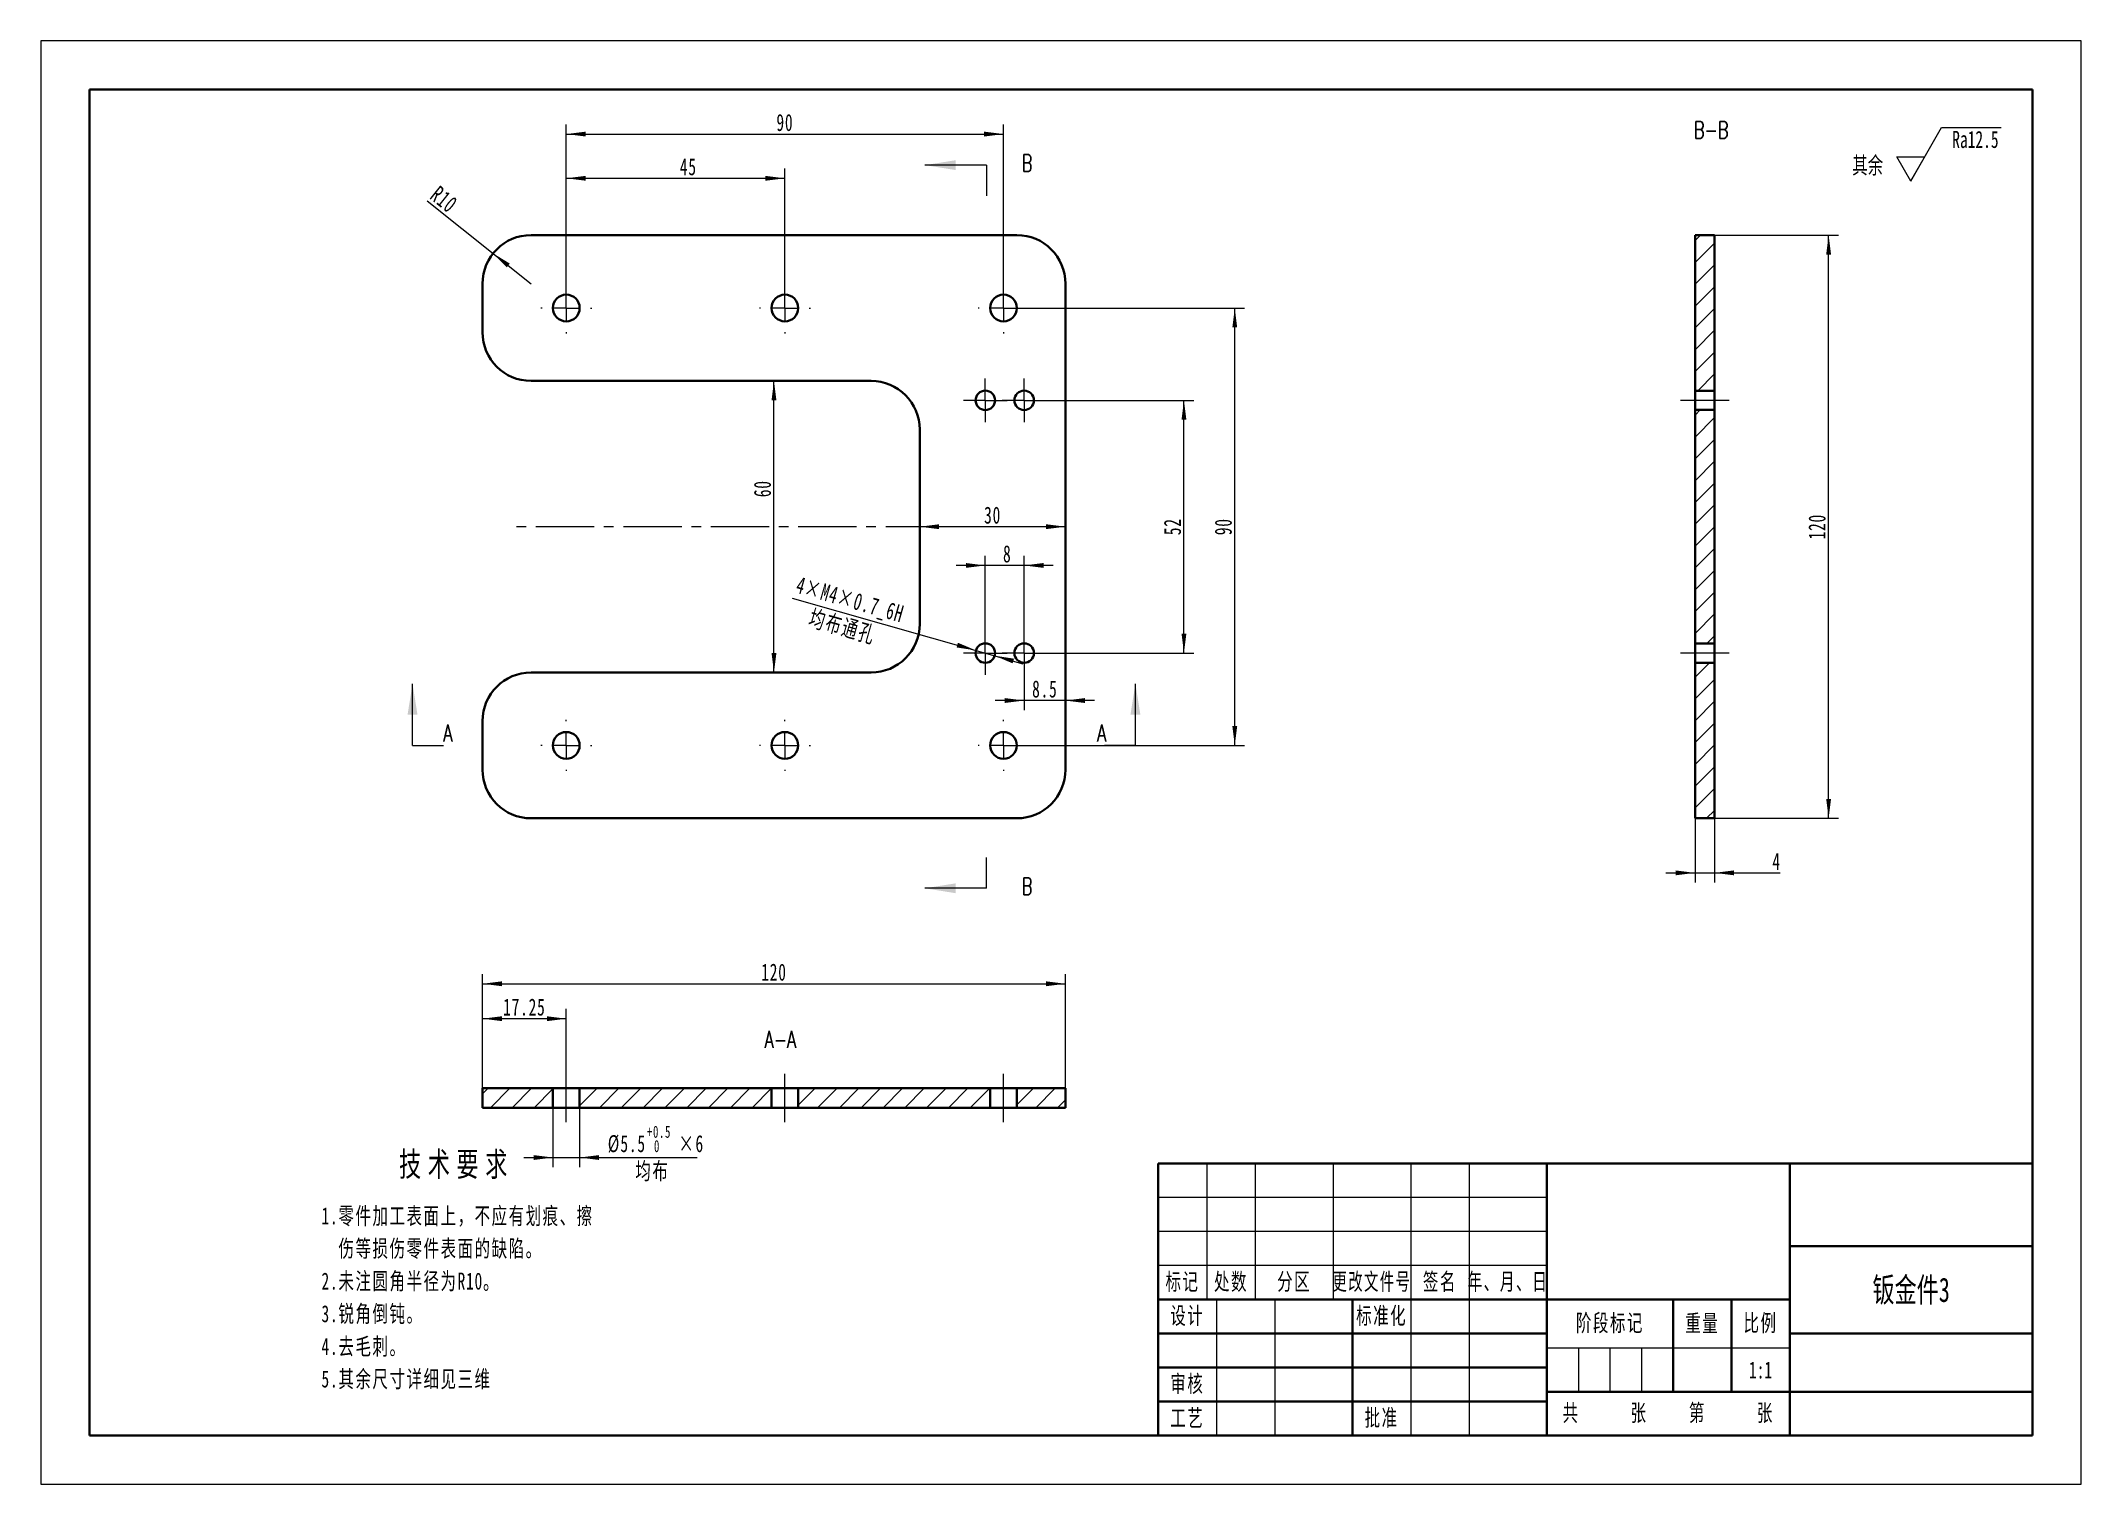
# Model space of a CAD drawing. Header units: millimetres. Extents: x -210 to 210, y -148 to 148.
import ezdxf
from ezdxf.enums import TextEntityAlignment as Align

# ---------------------------------------------------------------- set-up
doc = ezdxf.new("R2010")
doc.units = ezdxf.units.MM
doc.set_wipeout_variables(frame=1)
doc.linetypes.add('点画线', pattern=[18, 12, -2, 2, -2])
doc.layers.get('0').update_dxf_attribs({"lineweight": 35})
for name, color, linetype, lineweight in [('10', 7, 'Continuous', 18), ('中心线层', 1, '点画线', 18), ('剖面线层', 4, 'Continuous', 18), ('尺寸线层', 3, 'Continuous', 18), ('粗实线层', 7, 'Continuous', 35), ('细实线层', 7, 'Continuous', 18)]:
    doc.layers.add(name, color=color, linetype=linetype, lineweight=lineweight)
doc.styles.add('SLDTEXTSTYLE2', font='txt.shx', dxfattribs={"width": 0.7, "bigfont": 'gbcbig.shx'})
doc.styles.add('TitleStyle', font='', dxfattribs={"width": 0.667})
doc.styles.add('标准', font='', dxfattribs={"width": 0.667})
doc.styles.get('TitleStyle').set_extended_font_data('仿宋_gb2312')
doc.styles.get('标准').set_extended_font_data('仿宋_gb2312')
doc.dimstyles.new('GB_尺寸', dxfattribs={"dimtxt": 3.5, "dimasz": 4, "dimexe": 2, "dimexo": 0, "dimtad": 1, "dimdsep": 46, "dimtxsty": '标准', "dimblk": '_CAXARROW', "dimcen": 0, "dimdle": 6, "dimazin": 2, "dimtfac": 0.707107, "dimtdec": 3, "dimtmove": 2, "dimatfit": 3, "dimfxl": 0, "dimfrac": 2, "dimtolj": 1, "dimtzin": 0, "dimarcsym": 0})

msp = doc.modelspace()

# ---------------------------------------------------------------- texts
at = {"layer": '尺寸线层', "char_height": 3.5, "style": 'SLDTEXTSTYLE2'}
for s, insert, width, attachment_point in [('B-B', (133.837, 131.907), 9.1, 2), ('B', (-8.085, 125.086), 2.45, 1), ('A', (-127.132, 7.852), 2.8, 1), ('A', (7.438, 7.852), 2.8, 1), ('B', (-8.085, -23.714), 2.45, 1), ('A-A', (-57.755, -55.243), 9.8, 2)]:
    msp.add_mtext(s, dxfattribs=dict(at, insert=insert, width=width, attachment_point=attachment_point))

# ---------------------------------------------------------------- blocks, each defined once
blk = doc.blocks.new('$CAXA_FRAME_13B17AC1$')
at = {"layer": '粗实线层'}
for p, q in [((-200, 138.5), (-200, -138.5)), ((200, 138.5), (-200, 138.5)), ((200, -138.5), (200, 138.5)), ((-200, -138.5), (200, -138.5))]:
    blk.add_line(p, q, dxfattribs=at)
at = {"layer": '细实线层'}
for p, q in [((210, 148.5), (-210, 148.5)), ((-210, 148.5), (-210, -148.5)), ((210, -148.5), (210, 148.5)), ((-210, -148.5), (210, -148.5))]:
    blk.add_line(p, q, dxfattribs=at)
blk = doc.blocks.new('$CAXA_TITLE_151E506F$')
at = {"layer": '粗实线层'}
for p, q in [((0, 56), (-180, 56)), ((-180, 56), (-180, 0)), ((-100, 56), (-100, 0)), ((-50, 56), (-50, 0)), ((0, 0), (0, 56)), ((0, 39), (-50, 39)), ((-50, 28), (-180, 28)), ((-140, 28), (-140, 0)), ((-74, 28), (-74, 9)), ((-62, 28), (-62, 9)), ((-100, 21), (-180, 21)), ((0, 21), (-50, 21)), ((-100, 14), (-180, 14)), ((0, 9), (-100, 9)), ((-100, 7), (-180, 7)), ((0, 0), (-180, 0))]:
    blk.add_line(p, q, dxfattribs=at)
at = {"layer": '细实线层'}
for p, q in [((-170, 56), (-170, 28)), ((-160, 56), (-160, 28)), ((-144, 56), (-144, 28)), ((-128, 56), (-128, 0)), ((-116, 56), (-116, 0)), ((-100, 49), (-180, 49)), ((-100, 42), (-180, 42)), ((-100, 35), (-180, 35)), ((-168, 28), (-168, 0)), ((-156, 28), (-156, 0)), ((-50, 18), (-100, 18)), ((-93.5, 18), (-93.5, 9)), ((-87, 18), (-87, 9)), ((-80.5, 18), (-80.5, 9))]:
    blk.add_line(p, q, dxfattribs=at)
at = {"layer": '尺寸线层', "char_height": 3.5, "attachment_point": 5, "line_spacing_factor": 1.369753, "style": '标准'}
for s, insert, width in [('\\T1.1;标记', (-175, 31.5), 18), ('\\T1.1;处数', (-165, 31.5), 18), ('\\T1.1;分区', (-152, 31.5), 30), ('\\T1.1;{\\W0.618357;更改文件号}', (-136, 31.5), 30), ('\\T1.1;签名', (-122, 31.5), 22), ('\\T1.1;{\\W0.634692;年、月、日}', (-108, 31.5), 30), ('\\T1.1;设计', (-174, 24.5), 22), ('\\T1.1;标准化', (-134, 24.5), 22), ('\\T1.1;阶段标记', (-87, 23), 50), ('\\T1.1;重量', (-68, 23), 22), ('\\T1.1;比例', (-56, 23), 22), ('\\T1.1;审核', (-174, 10.5), 22), ('\\T1.1;工艺', (-174, 3.5), 22), ('\\T1.1;批准', (-134, 3.5), 22), ('\\T1.1;共', (-95, 4.5), 8), ('\\T1.1;张', (-81, 4.5), 8), ('\\T1.1;第', (-69, 4.5), 8), ('\\T1.1;张', (-55, 4.5), 8)]:
    blk.add_mtext(s, dxfattribs=dict(at, insert=insert, width=width))
at = {"layer": '尺寸线层', "style": '标准'}
for tag, height, width, p in [('标记C', 3.54, 0.667, (-175, 52.5)), ('处数C', 3.54, 0.667, (-165, 52.5)), ('分区C', 3.54, 0.667, (-152, 52.5)), ('更改文件号C', 3.54, 0.512156, (-136, 52.5)), ('更改签名C', 3.54, 0.459969, (-122, 52.5)), ('更改日期C', 3.54, 0.62723, (-108, 52.5)), ('单位名称', 5.05, 0.667, (-25, 47.5)), ('标记B', 3.54, 0.667, (-175, 45.5)), ('处数B', 3.54, 0.667, (-165, 45.5)), ('分区B', 3.54, 0.667, (-152, 45.5)), ('更改文件号B', 3.54, 0.512156, (-136, 45.5)), ('更改签名B', 3.54, 0.459969, (-122, 45.5)), ('更改日期B', 3.54, 0.62723, (-108, 45.5)), ('材料名称', 5.05, 0.667, (-75, 42)), ('标记A', 3.54, 0.667, (-175, 38.5)), ('处数A', 3.54, 0.667, (-165, 38.5)), ('分区A', 3.54, 0.667, (-152, 38.5)), ('更改文件号A', 3.54, 0.512156, (-136, 38.5)), ('更改签名A', 3.54, 0.459969, (-122, 38.5)), ('更改日期A', 3.54, 0.62723, (-108, 38.5)), ('图纸名称', 5.05, 0.667, (-25, 30)), ('设计', 3.54, 0.667, (-162, 24.5)), ('设计日期', 3.54, 0.667, (-148, 24.5)), ('标准化', 3.54, 0.667, (-122, 24.5)), ('标准化日期', 3.54, 0.569556, (-108, 24.5)), ('图纸编号', 5.05, 0.667, (-25, 15)), ('审核', 3.54, 0.667, (-162, 10.5)), ('审核日期', 3.54, 0.667, (-148, 10.5)), ('阶段标记S', 3.54, 0.229984, (-96.75, 13.5)), ('阶段标记A', 3.54, 0.229984, (-90.25, 13.5)), ('阶段标记B', 3.54, 0.229984, (-83.75, 13.5)), ('阶段标记C', 3.54, 0.229984, (-77.25, 13.5)), ('重量', 3.54, 0.667, (-68, 13.5)), ('图纸比例', 3.54, 0.524733, (-56, 13.5)), ('工艺', 3.54, 0.667, (-162, 3.5)), ('工艺日期', 3.54, 0.667, (-148, 3.5)), ('批准', 3.54, 0.667, (-122, 3.5)), ('批准日期', 3.54, 0.667, (-108, 3.5)), ('页数', 3.54, 0.667, (-88, 4.5)), ('页码', 3.54, 0.667, (-62, 4.5)), ('投影符号', 3.54, 0.667, (-25, 4.5))]:
    blk.add_attdef(tag, text='', height=height, dxfattribs=dict(at, width=width)).set_placement(p, align=Align.MIDDLE_CENTER)
blk = doc.blocks.new('*X4')
at = {"layer": '尺寸线层', "color": 0, "linetype": 'ByBlock', "lineweight": -2, "line_spacing_factor": 1.15057}
for s, insert, char_height, width, attachment_point, style in [('\\T1.3;技术要求', (27.79, 0), 5, 114.1797, 2, 'TitleStyle'), ('\\T1.1;\\pxi-1,l1;1.零件加工表面上，不应有划痕、擦伤等损伤零件表面的缺陷。\\P2.未注圆角半径为R10。\\P3.锐角倒钝。\\P4.去毛刺。\\P5.其余尺寸详细见三维\\P', (0, -11.39), 3.5, 57.0899, 1, '标准')]:
    blk.add_mtext(s, dxfattribs=dict(at, insert=insert, char_height=char_height, width=width, attachment_point=attachment_point, style=style))
blk = doc.blocks.new('SW_CENTERMARKSYMBOL_0_5')
at = {"layer": '10', "color": 0}
for p, q in [((0, 2.5), (0, 4.5)), ((-2.5, 0), (-4.5, 0)), ((0, 0), (-2.5, 0)), ((0, 0), (0, 2.5)), ((0, 0), (0, -2.5)), ((0, 0), (2.5, 0)), ((2.5, 0), (4.5, 0)), ((0, -2.5), (0, -4.5))]:
    blk.add_line(p, q, dxfattribs=at)
blk = doc.blocks.new('SW_CENTERMARKSYMBOL_1')
at = {"layer": '10', "color": 0}
for p, q in [((0, 2.5), (0, 4.5)), ((-2.5, 0), (-4.5, 0)), ((0, 0), (-2.5, 0)), ((0, 0), (0, 2.5)), ((0, 0), (0, -2.5)), ((0, 0), (2.5, 0)), ((2.5, 0), (4.5, 0)), ((0, -2.5), (0, -4.5))]:
    blk.add_line(p, q, dxfattribs=at)
blk = doc.blocks.new('SW_CENTERMARKSYMBOL_2_1')
at = {"layer": '10', "color": 0}
for p, q in [((0, 2.5), (0, 4.5)), ((-2.5, 0), (-4.5, 0)), ((0, 0), (-2.5, 0)), ((0, 0), (0, 2.5)), ((0, 0), (0, -2.5)), ((0, 0), (2.5, 0)), ((2.5, 0), (4.5, 0)), ((0, -2.5), (0, -4.5))]:
    blk.add_line(p, q, dxfattribs=at)
blk = doc.blocks.new('SW_CENTERMARKSYMBOL_3_1')
at = {"layer": '10', "color": 0}
for p, q in [((0, 2.5), (0, 4.5)), ((-2.5, 0), (-4.5, 0)), ((0, 0), (-2.5, 0)), ((0, 0), (0, 2.5)), ((0, 0), (0, -2.5)), ((0, 0), (2.5, 0)), ((2.5, 0), (4.5, 0)), ((0, -2.5), (0, -4.5))]:
    blk.add_line(p, q, dxfattribs=at)
blk = doc.blocks.new('SW_CENTERMARKSYMBOL_4_1')
at = {"layer": '10', "color": 0}
for p, q in [((0, 5), (0, 5.25)), ((-5, 0), (-5.25, 0)), ((0, 0), (-2.5, 0)), ((0, 0), (0, 2.5)), ((0, 0), (0, -2.5)), ((0, 0), (2.5, 0)), ((5, 0), (5.25, 0)), ((0, -5), (0, -5.25))]:
    blk.add_line(p, q, dxfattribs=at)
blk = doc.blocks.new('SW_CENTERMARKSYMBOL_5')
at = {"layer": '10', "color": 0}
for p, q in [((0, 5), (0, 5.25)), ((-5, 0), (-5.25, 0)), ((0, 0), (-2.5, 0)), ((0, 0), (0, 2.5)), ((0, 0), (0, -2.5)), ((0, 0), (2.5, 0)), ((5, 0), (5.25, 0)), ((0, -5), (0, -5.25))]:
    blk.add_line(p, q, dxfattribs=at)
blk = doc.blocks.new('SW_CENTERMARKSYMBOL_6')
at = {"layer": '10', "color": 0}
for p, q in [((0, 5), (0, 5.25)), ((-5, 0), (-5.25, 0)), ((0, 0), (-2.5, 0)), ((0, 0), (0, 2.5)), ((0, 0), (0, -2.5)), ((0, 0), (2.5, 0)), ((5, 0), (5.25, 0)), ((0, -5), (0, -5.25))]:
    blk.add_line(p, q, dxfattribs=at)
blk = doc.blocks.new('SW_CENTERMARKSYMBOL_7')
at = {"layer": '10', "color": 0}
for p, q in [((0, 5), (0, 5.25)), ((-5, 0), (-5.25, 0)), ((0, 0), (-2.5, 0)), ((0, 0), (0, 2.5)), ((0, 0), (0, -2.5)), ((0, 0), (2.5, 0)), ((5, 0), (5.25, 0)), ((0, -5), (0, -5.25))]:
    blk.add_line(p, q, dxfattribs=at)
blk = doc.blocks.new('SW_CENTERMARKSYMBOL_8')
at = {"layer": '10', "color": 0}
for p, q in [((0, 5), (0, 5.25)), ((-5, 0), (-5.25, 0)), ((0, 0), (-2.5, 0)), ((0, 0), (0, 2.5)), ((0, 0), (0, -2.5)), ((0, 0), (2.5, 0)), ((5, 0), (5.25, 0)), ((0, -5), (0, -5.25))]:
    blk.add_line(p, q, dxfattribs=at)
blk = doc.blocks.new('SW_CENTERMARKSYMBOL_9')
at = {"layer": '10', "color": 0}
for p, q in [((0, 5), (0, 5.25)), ((-5, 0), (-5.25, 0)), ((0, 0), (-2.5, 0)), ((0, 0), (0, 2.5)), ((0, 0), (0, -2.5)), ((0, 0), (2.5, 0)), ((5, 0), (5.25, 0)), ((0, -5), (0, -5.25))]:
    blk.add_line(p, q, dxfattribs=at)
blk = doc.blocks.new('SW_HATCH_0')
at = {"color": 0, "linetype": 'Continuous', "lineweight": 18}
for p, q in [((-67.35, 0), (-68.49, -1.14)), ((-62.86, 0), (-66.86, -4)), ((-58.37, 0), (-62.37, -4)), ((-31.43, 0), (-35.43, -4)), ((-26.94, 0), (-30.94, -4)), ((-22.45, 0), (-26.45, -4)), ((-13.47, 0), (-17.47, -4)), ((0, 0), (-3.49, -3.49)), ((4.49, 0), (0.49, -4)), ((13.47, 0), (9.47, -4)), ((17.96, 0), (13.96, -4)), ((22.45, 0), (18.45, -4)), ((26.94, 0), (22.94, -4)), ((31.43, 0), (27.43, -4)), ((35.92, 0), (31.92, -4)), ((44.9, 0), (41.51, -3.39)), ((49.39, 0), (45.39, -4)), ((-53.99, -0.11), (-57.88, -4)), ((-44.9, 0), (-48.49, -3.59)), ((-40.41, 0), (-44.41, -4)), ((-35.92, 0), (-39.92, -4)), ((-17.96, 0), (-21.96, -4)), ((-8.99, -0.01), (-12.98, -4)), ((8.98, 0), (4.98, -4)), ((51.51, -2.37), (49.88, -4))]:
    blk.add_line(p, q, dxfattribs=at)
blk = doc.blocks.new('SW_HATCH_1')
at = {"color": 0, "linetype": 'Continuous', "lineweight": 18}
for p, q in [((-1.82, 87.98), (-2.96, 86.84)), ((1.04, 86.35), (-2.96, 82.35)), ((1.04, 81.86), (-2.96, 77.86)), ((1.04, 77.37), (-2.96, 73.37)), ((1.04, 72.88), (-2.96, 68.88)), ((1.04, 68.39), (-2.96, 64.39)), ((1.04, 63.9), (-2.96, 59.9)), ((1.04, 59.41), (-2.41, 55.96)), ((-1.88, 52), (-2.96, 50.92)), ((1.04, 50.43), (-2.96, 46.43)), ((1.04, 45.94), (-2.96, 41.94)), ((1.04, 41.45), (-2.96, 37.45)), ((1.04, 36.96), (-2.96, 32.96)), ((1.04, 32.47), (-2.96, 28.47)), ((1.04, 27.98), (-2.96, 23.98)), ((1.04, 23.49), (-2.96, 19.49)), ((1.04, 19), (-2.96, 15)), ((1.04, 14.51), (-2.96, 10.51)), ((1.04, 10.02), (-2.96, 6.02)), ((1.04, 5.53), (-0.53, 3.96)), ((0, 0), (-2.96, -2.96)), ((1.04, -3.45), (-2.96, -7.45)), ((1.04, -7.94), (-2.96, -11.94)), ((1.04, -12.43), (-2.96, -16.43)), ((1.04, -16.92), (-2.96, -20.92)), ((1.04, -21.41), (-2.96, -25.41)), ((1.04, -25.9), (-2.96, -29.9)), ((1.04, -30.39), (-0.59, -32.02))]:
    blk.add_line(p, q, dxfattribs=at)
blk = doc.blocks.new('*X17')
at = {"layer": '尺寸线层', "linetype": 'Continuous'}
for points in [[(158.01, 108.52), (157.51, 104.52), (158.51, 104.52)], [(158.01, -11.48), (157.51, -7.48), (158.51, -7.48)]]:
    blk.add_hatch(color=0, dxfattribs=at).paths.add_polyline_path(points, flags=0)
at = {"layer": '尺寸线层', "color": 0, "linetype": 'Continuous'}
for p, q in [((134.51, 108.52), (160.01, 108.52)), ((158.01, -11.48), (158.01, 108.52)), ((134.51, -11.48), (160.01, -11.48))]:
    blk.add_line(p, q, dxfattribs=at)
at = {"layer": '尺寸线层', "color": 0, "insert": (155.64, 48.52), "char_height": 3.5, "width": 9.3027, "attachment_point": 5, "rotation": 90, "line_spacing_factor": 1.15057, "style": '标准'}
blk.add_mtext('\\T1.1;120', dxfattribs=at)
blk = doc.blocks.new('_CAXARROW')
blk.add_hatch(color=0).paths.add_polyline_path([(0, 0), (-1, 0.125), (-1, -0.125)], flags=0)
blk = doc.blocks.new('*X18')
at = {"layer": '尺寸线层', "linetype": 'Continuous'}
for points in [[(-119.08, -45.53), (-115.08, -45.03), (-115.08, -46.03)], [(0.92, -45.53), (-3.08, -45.03), (-3.08, -46.03)]]:
    blk.add_hatch(color=0, dxfattribs=at).paths.add_polyline_path(points, flags=0)
at = {"layer": '尺寸线层', "color": 0, "linetype": 'Continuous'}
for p, q in [((-119.08, -71.03), (-119.08, -43.53)), ((-119.08, -45.53), (0.92, -45.53)), ((0.92, -71.03), (0.92, -43.53))]:
    blk.add_line(p, q, dxfattribs=at)
at = {"layer": '尺寸线层', "color": 0, "insert": (-59.08, -43.16), "char_height": 3.5, "width": 9.3027, "attachment_point": 5, "line_spacing_factor": 1.15057, "style": '标准'}
blk.add_mtext('\\T1.1;120', dxfattribs=at)
blk = doc.blocks.new('*X19')
at = {"layer": '尺寸线层', "linetype": 'Continuous'}
for points in [[(-59.08, 78.52), (-59.58, 74.52), (-58.58, 74.52)], [(-59.08, 18.52), (-59.58, 22.52), (-58.58, 22.52)]]:
    blk.add_hatch(color=0, dxfattribs=at).paths.add_polyline_path(points, flags=0)
at = {"layer": '尺寸线层', "color": 0, "linetype": 'Continuous'}
for p, q in [((-39.08, 78.52), (-61.08, 78.52)), ((-59.08, 18.52), (-59.08, 78.52)), ((-39.08, 18.52), (-61.08, 18.52))]:
    blk.add_line(p, q, dxfattribs=at)
at = {"layer": '尺寸线层', "color": 0, "insert": (-61.44, 56.34), "char_height": 3.5, "width": 7, "attachment_point": 5, "rotation": 90, "line_spacing_factor": 1.15057, "style": '标准'}
blk.add_mtext('\\T1.1;60', dxfattribs=at)
blk = doc.blocks.new('*X20')
at = {"layer": '尺寸线层', "linetype": 'Continuous'}
for points in [[(-119.08, -52.72), (-115.08, -53.22), (-115.08, -52.22)], [(-101.83, -52.72), (-105.83, -53.22), (-105.83, -52.22)]]:
    blk.add_hatch(color=0, dxfattribs=at).paths.add_polyline_path(points, flags=0)
at = {"layer": '尺寸线层', "color": 0, "linetype": 'Continuous'}
for p, q in [((-119.08, -68.17), (-119.08, -50.72)), ((-101.83, -52.72), (-119.08, -52.72)), ((-101.83, -64.03), (-101.83, -50.72))]:
    blk.add_line(p, q, dxfattribs=at)
at = {"layer": '尺寸线层', "color": 0, "insert": (-110.46, -50.35), "char_height": 3.5, "width": 16.1825, "attachment_point": 5, "line_spacing_factor": 1.15057, "style": '标准'}
blk.add_mtext('\\T1.1;17.25', dxfattribs=at)
blk = doc.blocks.new('*X22')
at = {"layer": '尺寸线层', "color": 0, "char_height": 3.5, "attachment_point": 1, "line_spacing_factor": 1.15057, "style": '标准'}
for s, insert, width in [('\\T1.1;{\\H0.707107x;+0.5}', (-85.23, -74.74), 19.6447), ('\\T1.1;%%C5.5', (-93.29, -76.67), 73.2737), ('\\T1.1;{\\H0.707107x;0}', (-83.79, -77.69), 19.6447), ('\\T1.1;×6', (-78.74, -76.67), 73.2737)]:
    blk.add_mtext(s, dxfattribs=dict(at, insert=insert, width=width))
blk = doc.blocks.new('*X21')
at = {"layer": '尺寸线层', "linetype": 'Continuous'}
for points in [[(-104.58, -81.29), (-108.58, -80.79), (-108.58, -81.79)], [(-99.08, -81.29), (-95.08, -80.79), (-95.08, -81.79)]]:
    blk.add_hatch(color=0, dxfattribs=at).paths.add_polyline_path(points, flags=0)
at = {"layer": '尺寸线层', "color": 0, "linetype": 'Continuous'}
for p, q in [((-104.58, -71.03), (-104.58, -83.29)), ((-99.08, -71.03), (-99.08, -83.29)), ((-110.58, -81.29), (-74.88, -81.29))]:
    blk.add_line(p, q, dxfattribs=at)
at = {"layer": '尺寸线层', "color": 0}
blk.add_blockref('*X22', (0, 0), dxfattribs=at)
at = {"layer": '尺寸线层', "color": 0, "insert": (-84.13, -84.23), "char_height": 3.5, "width": 12.2858, "attachment_point": 5, "line_spacing_factor": 1.15057, "style": '标准'}
blk.add_mtext('\\T1.1;均布', dxfattribs=at)
blk = doc.blocks.new('*X23')
at = {"layer": '尺寸线层', "linetype": 'Continuous'}
for points in [[(-29.08, 48.52), (-25.08, 48.02), (-25.08, 49.02)], [(0.92, 48.52), (-3.08, 48.02), (-3.08, 49.02)]]:
    blk.add_hatch(color=0, dxfattribs=at).paths.add_polyline_path(points, flags=0)
at = {"layer": '尺寸线层', "color": 0, "linetype": 'Continuous'}
for p, q in [((-29.08, 68.52), (-29.08, 46.52)), ((0.92, 62.8), (0.92, 46.52)), ((0.92, 48.52), (-29.08, 48.52))]:
    blk.add_line(p, q, dxfattribs=at)
at = {"layer": '尺寸线层', "color": 0, "insert": (-14.08, 50.88), "char_height": 3.5, "width": 7, "attachment_point": 5, "line_spacing_factor": 1.15057, "style": '标准'}
blk.add_mtext('\\T1.1;30', dxfattribs=at)
blk = doc.blocks.new('*X24')
at = {"layer": '尺寸线层', "linetype": 'Continuous'}
for points in [[(25.31, 74.52), (24.81, 70.52), (25.81, 70.52)], [(25.31, 22.52), (24.81, 26.52), (25.81, 26.52)]]:
    blk.add_hatch(color=0, dxfattribs=at).paths.add_polyline_path(points, flags=0)
at = {"layer": '尺寸线层', "color": 0, "linetype": 'Continuous'}
for p, q in [((-3.08, 74.52), (27.31, 74.52)), ((25.31, 22.52), (25.31, 74.52)), ((-3.08, 22.52), (27.31, 22.52))]:
    blk.add_line(p, q, dxfattribs=at)
at = {"layer": '尺寸线层', "color": 0, "insert": (22.96, 48.52), "char_height": 3.5, "width": 7, "attachment_point": 5, "rotation": 90, "line_spacing_factor": 1.15057, "style": '标准'}
blk.add_mtext('\\T1.1;52', dxfattribs=at)
blk = doc.blocks.new('*X25')
at = {"layer": '尺寸线层', "linetype": 'Continuous'}
for points in [[(35.77, 93.52), (35.27, 89.52), (36.27, 89.52)], [(35.77, 3.52), (35.27, 7.52), (36.27, 7.52)]]:
    blk.add_hatch(color=0, dxfattribs=at).paths.add_polyline_path(points, flags=0)
at = {"layer": '尺寸线层', "color": 0, "linetype": 'Continuous'}
for p, q in [((-11.83, 93.52), (37.77, 93.52)), ((35.77, 3.52), (35.77, 93.52)), ((-11.83, 3.52), (37.77, 3.52))]:
    blk.add_line(p, q, dxfattribs=at)
at = {"layer": '尺寸线层', "color": 0, "insert": (33.42, 48.52), "char_height": 3.5, "width": 7, "attachment_point": 5, "rotation": 90, "line_spacing_factor": 1.15057, "style": '标准'}
blk.add_mtext('\\T1.1;90', dxfattribs=at)
blk = doc.blocks.new('*X26')
at = {"layer": '尺寸线层', "linetype": 'Continuous'}
for points in [[(-15.58, 40.55), (-19.58, 40.05), (-19.58, 41.05)], [(-7.58, 40.55), (-3.58, 40.05), (-3.58, 41.05)]]:
    blk.add_hatch(color=0, dxfattribs=at).paths.add_polyline_path(points, flags=0)
at = {"layer": '尺寸线层', "color": 0, "linetype": 'Continuous'}
for p, q in [((-15.58, 22.52), (-15.58, 42.55)), ((-7.58, 22.52), (-7.58, 42.55)), ((-1.58, 40.55), (-21.58, 40.55))]:
    blk.add_line(p, q, dxfattribs=at)
at = {"layer": '尺寸线层', "color": 0, "insert": (-11.06, 42.91), "char_height": 3.5, "width": 7, "attachment_point": 5, "line_spacing_factor": 1.15057, "style": '标准'}
blk.add_mtext('\\T1.1;8', dxfattribs=at)
blk = doc.blocks.new('*X27')
at = {"layer": '尺寸线层', "linetype": 'Continuous'}
for points in [[(-7.58, 12.75), (-11.58, 12.25), (-11.58, 13.25)], [(0.92, 12.75), (4.92, 12.25), (4.92, 13.25)]]:
    blk.add_hatch(color=0, dxfattribs=at).paths.add_polyline_path(points, flags=0)
at = {"layer": '尺寸线层', "color": 0, "linetype": 'Continuous'}
for p, q in [((0.92, 25.43), (0.92, 10.75)), ((-7.58, 22.52), (-7.58, 10.75)), ((6.92, 12.75), (-13.58, 12.75))]:
    blk.add_line(p, q, dxfattribs=at)
at = {"layer": '尺寸线层', "color": 0, "insert": (-3.33, 15.1), "char_height": 3.5, "width": 9.1765, "attachment_point": 5, "line_spacing_factor": 1.15057, "style": '标准'}
blk.add_mtext('\\T1.1;8.5', dxfattribs=at)
blk = doc.blocks.new('*X28')
at = {"layer": '尺寸线层', "linetype": 'Continuous'}
for points in [[(-101.83, 120.21), (-97.83, 120.71), (-97.83, 119.71)], [(-56.83, 120.21), (-60.83, 120.71), (-60.83, 119.71)]]:
    blk.add_hatch(color=0, dxfattribs=at).paths.add_polyline_path(points, flags=0)
at = {"layer": '尺寸线层', "color": 0, "linetype": 'Continuous'}
for p, q in [((-101.83, 93.52), (-101.83, 122.21)), ((-56.83, 93.52), (-56.83, 122.21)), ((-101.83, 120.21), (-56.83, 120.21))]:
    blk.add_line(p, q, dxfattribs=at)
at = {"layer": '尺寸线层', "color": 0, "insert": (-76.71, 122.57), "char_height": 3.5, "width": 7, "attachment_point": 5, "line_spacing_factor": 1.15057, "style": '标准'}
blk.add_mtext('\\T1.1;45', dxfattribs=at)
blk = doc.blocks.new('*X29')
at = {"layer": '尺寸线层', "linetype": 'Continuous'}
for points in [[(-101.83, 129.31), (-97.83, 129.81), (-97.83, 128.81)], [(-11.83, 129.31), (-15.83, 129.81), (-15.83, 128.81)]]:
    blk.add_hatch(color=0, dxfattribs=at).paths.add_polyline_path(points, flags=0)
at = {"layer": '尺寸线层', "color": 0, "linetype": 'Continuous'}
for p, q in [((-101.83, 93.52), (-101.83, 131.31)), ((-11.83, 93.52), (-11.83, 131.31)), ((-101.83, 129.31), (-11.83, 129.31))]:
    blk.add_line(p, q, dxfattribs=at)
at = {"layer": '尺寸线层', "color": 0, "insert": (-56.83, 131.67), "char_height": 3.5, "width": 7, "attachment_point": 5, "line_spacing_factor": 1.15057, "style": '标准'}
blk.add_mtext('\\T1.1;90', dxfattribs=at)
blk = doc.blocks.new('*X30')
at = {"layer": '尺寸线层', "linetype": 'Continuous'}
for points in [[(130.51, -22.71), (126.51, -22.21), (126.51, -23.21)], [(134.51, -22.71), (138.51, -22.21), (138.51, -23.21)]]:
    blk.add_hatch(color=0, dxfattribs=at).paths.add_polyline_path(points, flags=0)
at = {"layer": '尺寸线层', "color": 0, "linetype": 'Continuous'}
for p, q in [((130.51, -11.48), (130.51, -24.71)), ((134.51, -11.48), (134.51, -24.71)), ((124.51, -22.71), (148.01, -22.71))]:
    blk.add_line(p, q, dxfattribs=at)
at = {"layer": '尺寸线层', "color": 0, "insert": (147.3, -20.35), "char_height": 3.5, "width": 7, "attachment_point": 5, "line_spacing_factor": 1.15057, "style": '标准'}
blk.add_mtext('\\T1.1;4', dxfattribs=at)
blk = doc.blocks.new('*X31')
at = {"layer": '尺寸线层', "linetype": 'Continuous'}
for points in [[(-17.51, 23.07), (-21.22, 24.64), (-21.49, 23.68)], [(-13.66, 21.97), (-9.67, 21.36), (-9.95, 20.4)]]:
    blk.add_hatch(color=0, dxfattribs=at).paths.add_polyline_path(points, flags=0)
at = {"layer": '尺寸线层', "color": 0, "linetype": 'Continuous'}
blk.add_line((-55.37, 33.82), (-7.89, 20.33), dxfattribs=at)
at = {"layer": '尺寸线层', "color": 0, "char_height": 3.5, "attachment_point": 5, "rotation": 344.1458, "line_spacing_factor": 1.15057, "style": '标准'}
for s, insert, width in [('\\T1.1;4×M4×0.7_6H', (-43.48, 33.25), 44.4186), ('\\T1.1;均布通孔', (-45.02, 27.83), 25.8536)]:
    blk.add_mtext(s, dxfattribs=dict(at, insert=insert, width=width))
blk = doc.blocks.new('*X32')
at = {"layer": '尺寸线层', "linetype": 'Continuous'}
blk.add_hatch(color=0, dxfattribs=at).paths.add_polyline_path([(-116.89, 104.76), (-113.46, 102.66), (-114.08, 101.88)], flags=0)
at = {"layer": '尺寸线层', "color": 0, "linetype": 'Continuous'}
blk.add_line((-130.45, 115.6), (-109.08, 98.52), dxfattribs=at)
at = {"layer": '尺寸线层', "color": 0, "linetype": 'Continuous', "insert": (-127, 115.87), "char_height": 3.5, "width": 9.6812, "attachment_point": 5, "rotation": 321.3641, "line_spacing_factor": 1.15057, "style": '标准'}
blk.add_mtext('\\T1.1;R10', dxfattribs=at)
blk = doc.blocks.new('*X33')
at = {"layer": '尺寸线层', "color": 0, "linetype": 'Continuous'}
for p, q in [((0, 0), (6.35, 11)), ((6.35, 11), (18.57, 11)), ((0, 0), (-2.89, 5)), ((-2.89, 5), (2.89, 5))]:
    blk.add_line(p, q, dxfattribs=at)
at = {"layer": '尺寸线层', "color": 0, "style": '标准', "width": 0.667}
blk.add_text('Ra12.5', height=3.5, dxfattribs=at).set_placement((13.3, 8.56), align=Align.MIDDLE_CENTER)
blk.add_text('其余', height=3.5, dxfattribs=at).set_placement((-5.69, 3.25), align=Align.MIDDLE_RIGHT)

# ---------------------------------------------------------------- dimensions: what is measured, and where the dimension line sits
at = {"layer": '尺寸线层'}
for base, p1, p2, picture, middle in [((-11.832, 129.312), (-101.832, 93.52), (-11.832, 93.52), '*X29', (-56.832, 131.667)), ((0.918, -45.525), (-119.082, -71.029), (0.918, -71.029), '*X18', (-59.082, -43.16)), ((-119.082, -52.718), (-101.832, -64.029), (-119.082, -68.168), '*X20', (-110.457, -50.352))]:
    dim = msp.add_linear_dim(base=base, p1=p1, p2=p2, dimstyle='GB_尺寸', override={"dimscale": 1, "dimsah": 1, "dimtfill": 1, "dimtzin": 0}, dxfattribs=at)
    dim.commit()
    dim.dimension.update_dxf_attribs({"geometry": picture, "text_midpoint": middle})
for base, p1, p2, override, picture, middle in [((-56.832, 120.213), (-101.832, 93.52), (-56.832, 93.52), {"dimscale": 1, "dimsah": 1, "dimtfill": 1, "dimtzin": 0}, '*X28', (-76.707, 122.569)), ((-15.582, 40.554), (-7.582, 22.52), (-15.582, 22.52), {"dimscale": 1, "dimsah": 1, "dimtfill": 1, "dimtzin": 0}, '*X26', (-11.064, 42.909)), ((134.51, -22.709), (130.51, -11.48), (134.51, -11.48), {"dimscale": 1, "dimsah": 1, "dimtfill": 1, "dimtzin": 0}, '*X30', (147.295, -20.353)), ((-99.082, -81.295), (-104.582, -71.029), (-99.082, -71.029), {"dimscale": 1, "dimpost": '%%C<>×6\\X均布', "dimsah": 1, "dimtol": 1, "dimtp": 0.5, "dimtm": 0, "dimtfill": 1, "dimtzin": 0}, '*X21', (-84.129, -77.497))]:
    dim = msp.add_linear_dim(base=base, p1=p1, p2=p2, dimstyle='GB_尺寸', override=override, dxfattribs=at)
    dim.commit()
    dim.dimension.update_dxf_attribs({"geometry": picture, "text_midpoint": middle, "dimtype": 160})
dim = msp.add_radius_dim(center=(-109.082, 98.52), mpoint=(-116.894, 104.764), dimstyle='GB_尺寸', override={"dimscale": 1, "dimpost": 'R<>', "dimsah": 1, "dimtfill": 1, "dimtzin": 0}, dxfattribs=at)
dim.commit()
dim.dimension.update_dxf_attribs({"geometry": '*X32', "text_midpoint": (-128.475, 114.021)})
for base, p1, p2, angle, picture, middle in [((158.01, 108.52), (134.51, -11.48), (134.51, 108.52), 90, '*X17', (155.644, 48.52)), ((35.773, 93.52), (-11.832, 3.52), (-11.832, 93.52), 90, '*X25', (33.417, 48.52)), ((25.313, 74.52), (-3.082, 22.52), (-3.082, 74.52), 90, '*X24', (22.957, 48.52)), ((-29.082, 48.52), (0.918, 62.8), (-29.082, 68.52), 180, '*X23', (-14.082, 50.876)), ((-7.582, 12.745), (0.918, 25.432), (-7.582, 22.52), 180, '*X27', (-3.332, 15.101))]:
    dim = msp.add_linear_dim(base=base, p1=p1, p2=p2, angle=angle, dimstyle='GB_尺寸', override={"dimscale": 1, "dimsah": 1, "dimtfill": 1, "dimtzin": 0}, dxfattribs=at)
    dim.commit()
    dim.dimension.update_dxf_attribs({"geometry": picture, "text_midpoint": middle})
dim = msp.add_linear_dim(base=(-59.082, 78.52), p1=(-39.082, 18.52), p2=(-39.082, 78.52), angle=90, dimstyle='GB_尺寸', override={"dimscale": 1, "dimsah": 1, "dimtfill": 1, "dimtzin": 0}, dxfattribs=at)
dim.commit()
dim.dimension.update_dxf_attribs({"geometry": '*X19', "text_midpoint": (-61.438, 56.337), "dimtype": 160})
dim = msp.add_diameter_dim_2p(p1=(-13.658, 21.974), p2=(-17.506, 23.067), dimstyle='GB_尺寸', override={"dimscale": 1, "dimpost": '4×M<>×0.7_6H\\X均布通孔', "dimsah": 1, "dimtfac": 1, "dimtfill": 1, "dimtzin": 0}, dxfattribs=at)
dim.commit()
dim.dimension.update_dxf_attribs({"geometry": '*X31', "text_midpoint": (-44.219, 30.653), "dimtype": 163})

# ---------------------------------------------------------------- hatches: boundary and pattern name
at = {"layer": '尺寸线层'}
for points in [[(-28.015, 122.92), (-21.665, 121.904), (-21.665, 123.936)], [(-133.482, 16.22), (-134.498, 9.87), (-132.466, 9.87)], [(15.318, 16.22), (14.302, 9.87), (16.334, 9.87)], [(-28.015, -25.88), (-21.665, -26.896), (-21.665, -24.864)]]:
    msp.add_hatch(color=256, dxfattribs=at).paths.add_polyline_path(points, flags=0)

# ---------------------------------------------------------------- linework, layer by layer
at = {"layer": '中心线层'}
for p, q in [((137.51, 74.52), (127.51, 74.52)), ((-6.082, 48.52), (-112.082, 48.52)), ((137.51, 22.52), (127.51, 22.52)), ((-101.832, -74.029), (-101.832, -64.029)), ((-56.832, -74.029), (-56.832, -64.029)), ((-11.832, -74.029), (-11.832, -64.029))]:
    msp.add_line(p, q, dxfattribs=at)
at = {"layer": '尺寸线层'}
for p, q in [((-15.315, 122.92), (-28.015, 122.92)), ((-15.315, 122.92), (-15.315, 116.57)), ((-133.482, 3.52), (-133.482, 16.22)), ((15.318, 3.52), (15.318, 16.22)), ((-133.482, 3.52), (-127.132, 3.52)), ((15.318, 3.52), (8.968, 3.52)), ((-15.315, -25.88), (-15.315, -19.53)), ((-15.315, -25.88), (-28.015, -25.88))]:
    msp.add_line(p, q, dxfattribs=at)
at = {"layer": '粗实线层'}
for p, q in [((-9.082, 108.52), (-109.082, 108.52)), ((130.51, 76.502), (130.51, 108.52)), ((134.51, 108.52), (130.51, 108.52)), ((134.51, 76.502), (134.51, 108.52)), ((-119.082, 98.52), (-119.082, 88.52)), ((0.918, -1.48), (0.918, 98.52)), ((-39.082, 78.52), (-109.082, 78.52)), ((130.51, 76.502), (130.51, 72.539)), ((130.51, 76.502), (134.51, 76.502)), ((134.51, 76.502), (134.51, 72.539)), ((134.51, 72.539), (130.51, 72.539)), ((130.51, 24.502), (130.51, 72.539)), ((134.51, 24.502), (134.51, 72.539)), ((-29.082, 28.52), (-29.082, 68.52)), ((130.51, 24.502), (130.51, 20.539)), ((130.51, 24.502), (134.51, 24.502)), ((134.51, 24.502), (134.51, 20.539)), ((-109.082, 18.52), (-39.082, 18.52)), ((134.51, 20.539), (130.51, 20.539)), ((130.51, -11.48), (130.51, 20.539)), ((134.51, -11.48), (134.51, 20.539)), ((-119.082, 8.52), (-119.082, -1.48)), ((-109.082, -11.48), (-9.082, -11.48)), ((130.51, -11.48), (134.51, -11.48)), ((-119.082, -67.029), (-104.582, -67.029)), ((-119.082, -67.029), (-119.082, -71.029)), ((-104.582, -71.029), (-104.582, -67.029)), ((-99.082, -67.029), (-104.582, -67.029)), ((-99.082, -67.029), (-99.082, -71.029)), ((-99.082, -67.029), (-59.582, -67.029)), ((-59.582, -71.029), (-59.582, -67.029)), ((-54.082, -67.029), (-59.582, -67.029)), ((-54.082, -67.029), (-54.082, -71.029)), ((-54.082, -67.029), (-14.582, -67.029)), ((-14.582, -71.029), (-14.582, -67.029)), ((-9.082, -67.029), (-14.582, -67.029)), ((-9.082, -67.029), (-9.082, -71.029)), ((-9.082, -67.029), (0.918, -67.029)), ((0.918, -71.029), (0.918, -67.029)), ((-119.082, -71.029), (-104.582, -71.029)), ((-99.082, -71.029), (-104.582, -71.029)), ((-99.082, -71.029), (-59.582, -71.029)), ((-54.082, -71.029), (-59.582, -71.029)), ((-54.082, -71.029), (-14.582, -71.029)), ((-9.082, -71.029), (-14.582, -71.029)), ((-9.082, -71.029), (0.918, -71.029))]:
    msp.add_line(p, q, dxfattribs=at)
for centre, radius in [((-101.832, 93.52), 2.75), ((-56.832, 93.52), 2.75), ((-11.832, 93.52), 2.75), ((-15.582, 74.52), 2), ((-7.582, 74.52), 2), ((-15.582, 22.52), 2), ((-7.582, 22.52), 2), ((-101.832, 3.52), 2.75), ((-56.832, 3.52), 2.75), ((-11.832, 3.52), 2.75)]:
    msp.add_circle(centre, radius, dxfattribs=at)
for centre, start, end in [((-109.082, 98.52), 90, 180), ((-9.082, 98.52), 0, 90), ((-109.082, 88.52), 180, 270), ((-39.082, 68.52), 0, 90), ((-39.082, 28.52), 270, 0), ((-109.082, 8.52), 90, 180), ((-109.082, -1.48), 180, 270), ((-9.082, -1.48), 270, 0)]:
    msp.add_arc(centre, 10, start, end, dxfattribs=at)

# ---------------------------------------------------------------- block references
at = {"layer": '中心线层'}
for name, p in [('SW_CENTERMARKSYMBOL_7', (-101.832, 93.52)), ('SW_CENTERMARKSYMBOL_8', (-56.832, 93.52)), ('SW_CENTERMARKSYMBOL_4_1', (-11.832, 93.52)), ('SW_CENTERMARKSYMBOL_0_5', (-15.582, 74.52)), ('SW_CENTERMARKSYMBOL_1', (-7.582, 74.52)), ('SW_CENTERMARKSYMBOL_3_1', (-15.582, 22.52)), ('SW_CENTERMARKSYMBOL_2_1', (-7.582, 22.52)), ('SW_CENTERMARKSYMBOL_6', (-101.832, 3.52)), ('SW_CENTERMARKSYMBOL_5', (-56.832, 3.52)), ('SW_CENTERMARKSYMBOL_9', (-11.832, 3.52))]:
    msp.add_blockref(name, p, dxfattribs=at)
at = {"layer": '剖面线层'}
for name, p in [('SW_HATCH_1', (133.469, 20.539)), ('SW_HATCH_0', (-50.592, -67.029))]:
    msp.add_blockref(name, p, dxfattribs=at)
at = {"layer": '尺寸线层'}
msp.add_blockref('*X4', (-152.226, -80.144), dxfattribs=at)
at = {"layer": '粗实线层'}
msp.add_blockref('$CAXA_FRAME_13B17AC1$', (0, 0), dxfattribs=at)
ref = msp.add_blockref('$CAXA_TITLE_151E506F$', (200, -138.5), dxfattribs=at)
ref.add_attrib('图纸名称', '钣金件3', dxfattribs={"layer": '尺寸线层', "height": 5, "style": '标准', "width": 0.667}).set_placement((175, -108.5), align=Align.MIDDLE_CENTER)
ref.add_attrib('图纸比例', '1:1', dxfattribs={"layer": '尺寸线层', "height": 3.5, "style": '标准', "width": 0.667}).set_placement((144, -125), align=Align.MIDDLE_CENTER)

msp.set_redraw_order([(e.dxf.handle, doc.entitydb.next_handle()) for e in msp.query("TEXT MTEXT ATTDEF DIMENSION ARC_DIMENSION")])  # texts and dimensions are drawn at this point

# ---------------------------------------------------------------- next in the draw order: wipeouts: each hides what was drawn before it
msp.add_wipeout([(174.928, 119.652), (177.814, 124.652), (177.814, 124.652), (172.041, 124.652), (172.041, 124.652)]).dxf.layer = '尺寸线层'

# ---------------------------------------------------------------- next in the draw order: block references
at = {"layer": '尺寸线层'}
msp.add_blockref('*X33', (174.928, 119.652), dxfattribs=at)

doc.saveas('drawing.dxf')
